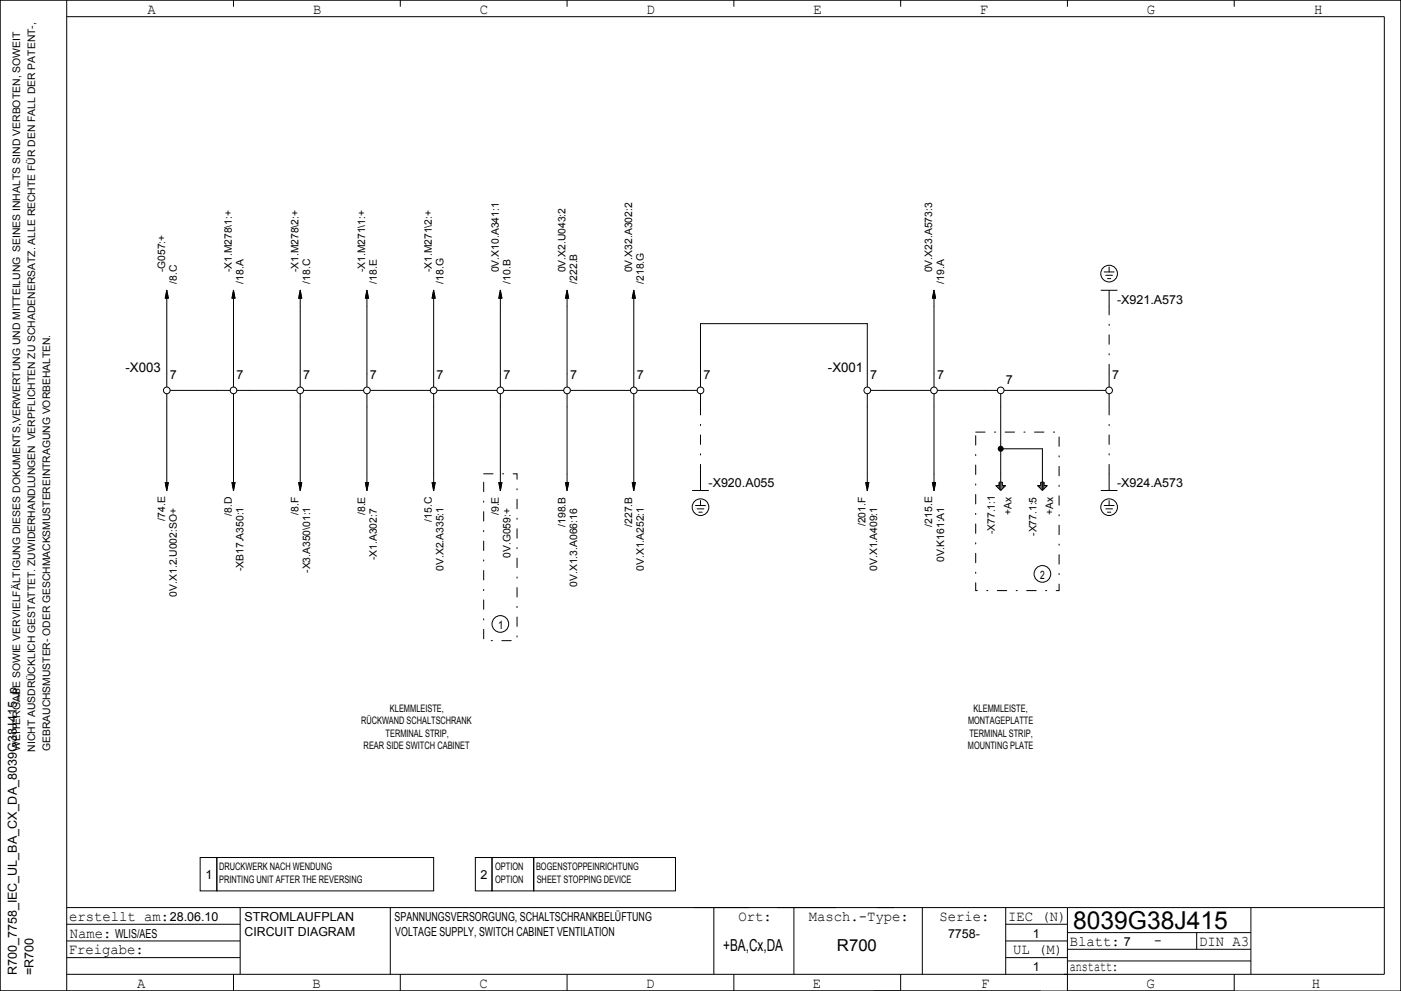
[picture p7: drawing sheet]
<svg xmlns="http://www.w3.org/2000/svg" width="420mm" height="297mm" viewBox="0 0 420 297" stroke-linecap="round" stroke-linejoin="round" font-family="sans-serif">
<defs><g id="words">
<text font-size="7.4" x="321.7" y="278.5">8039G38J415</text>
<g font-size="4.9">
<text x="216.8" y="285">+BA,Cx,DA</text>
<text x="250.9" y="285">R700</text>
</g>
<g font-size="4.4">
<text x="44.3" y="4.2">A</text>
<text x="93.8" y="4.2">B</text>
<text x="143.9" y="4.2">C</text>
<text x="193.9" y="4.2">D</text>
<text x="243.8" y="4.2">E</text>
<text x="293.8" y="4.2">F</text>
<text x="343.8" y="4.2">G</text>
<text x="394" y="4.2">H</text>
<text x="20.7" y="276">erstellt am:</text>
<text x="221.4" y="276">Ort:</text>
<text x="242.5" y="276">Masch.­Type:</text>
<text x="281.6" y="276">Serie:</text>
<text x="302.2" y="276">IEC (N)</text>
<text x="20.9" y="281">Name:</text>
<text x="20.6" y="286">Freigabe:</text>
<text x="303.7" y="286">UL (M)</text>
<text x="320.7" y="283.5">Blatt:</text>
<text x="346" y="283.2">­</text>
<text x="359.5" y="283.5">DIN A3</text>
<text x="320.7" y="291">anstatt:</text>
<text x="41.1" y="296">A</text>
<text x="93.7" y="296">B</text>
<text x="143.7" y="296">C</text>
<text x="193.7" y="296">D</text>
<text x="243.7" y="296">E</text>
<text x="294.1" y="296">F</text>
<text x="343.7" y="296">G</text>
<text x="393.3" y="296">H</text>
</g>
<g font-size="4">
<text x="37.6" y="111.6">­X003</text>
<text x="248.2" y="111.6">­X001</text>
</g>
<g font-size="3.7">
<text x="334.9" y="91">­X921.A573</text>
<text x="50.9" y="113.5">7</text>
<text x="70.9" y="113.5">7</text>
<text x="90.9" y="113.5">7</text>
<text x="110.9" y="113.5">7</text>
<text x="130.9" y="113.5">7</text>
<text x="150.9" y="113.5">7</text>
<text x="170.9" y="113.5">7</text>
<text x="190.9" y="113.5">7</text>
<text x="210.9" y="113.5">7</text>
<text x="260.9" y="113.5">7</text>
<text x="280.9" y="113.5">7</text>
<text x="333.4" y="113.5">7</text>
<text x="301.5" y="115">7</text>
<text x="212.4" y="146">­X920.A055</text>
<text x="334.9" y="146">­X924.A573</text>
<text x="61.6" y="263.5">1</text>
<text x="144" y="263.5">2</text>
<text x="50.9" y="276">28.06.10</text>
<text x="73.3" y="276">STROMLAUFPLAN</text>
<text x="118.3" y="276">SPANNUNGSVERSORGUNG, SCHALTSCHRANKBELÜFTUNG</text>
<text x="34.5" y="281">WLIS/AES</text>
<text x="73.3" y="280.5">CIRCUIT DIAGRAM</text>
<text x="118.5" y="280.5">VOLTAGE SUPPLY, SWITCH CABINET VENTILATION</text>
<text x="284.2" y="281">7758­</text>
<text x="309.6" y="281">1</text>
<text x="336.9" y="283.5">7</text>
<text x="5" y="292.3" transform="rotate(-90 5 292.3)">R700_7758_IEC_UL_BA_CX_DA_8039G38J415_p</text>
<text x="10" y="292.2" transform="rotate(-90 10 292.2)">=R700</text>
<text x="309.6" y="291">1</text>
</g>
<g font-size="3.5">
<text x="311.8" y="173.4">2</text>
<text x="149.4" y="188.4">1</text>
</g>
<g font-size="3.1">
<text x="49.5" y="81.6" transform="rotate(-90 49.5 81.6)">­G057:+</text>
<text x="69.5" y="81.6" transform="rotate(-90 69.5 81.6)">­X1.M278\1:+</text>
<text x="89.5" y="81.6" transform="rotate(-90 89.5 81.6)">­X1.M278\2:+</text>
<text x="109.5" y="81.6" transform="rotate(-90 109.5 81.6)">­X1.M271\1:+</text>
<text x="129.5" y="81.6" transform="rotate(-90 129.5 81.6)">­X1.M271\2:+</text>
<text x="149.5" y="81.6" transform="rotate(-90 149.5 81.6)">0V.X10.A341:1</text>
<text x="169.5" y="81.6" transform="rotate(-90 169.5 81.6)">0V.X2.U043:2</text>
<text x="189.5" y="81.6" transform="rotate(-90 189.5 81.6)">0V.X32.A302:2</text>
<text x="279.5" y="81.6" transform="rotate(-90 279.5 81.6)">0V.X23.A573:3</text>
<text x="53" y="85" transform="rotate(-90 53 85)">/8.C</text>
<text x="73" y="85" transform="rotate(-90 73 85)">/18.A</text>
<text x="93" y="85" transform="rotate(-90 93 85)">/18.C</text>
<text x="113" y="85" transform="rotate(-90 113 85)">/18.E</text>
<text x="133" y="85" transform="rotate(-90 133 85)">/18.G</text>
<text x="153" y="85" transform="rotate(-90 153 85)">/10.B</text>
<text x="173" y="85" transform="rotate(-90 173 85)">/222.B</text>
<text x="193" y="85" transform="rotate(-90 193 85)">/218.G</text>
<text x="283" y="85" transform="rotate(-90 283 85)">/19.A</text>
<text x="69.5" y="154.6" transform="rotate(-90 69.5 154.6)">/8.D</text>
<text x="89.5" y="154.3" transform="rotate(-90 89.5 154.3)">/8.F</text>
<text x="109.5" y="154.4" transform="rotate(-90 109.5 154.4)">/8.E</text>
<text x="149.5" y="154.4" transform="rotate(-90 149.5 154.4)">/9.E</text>
<text x="303.3" y="154.3" transform="rotate(-90 303.3 154.3)">+Ax</text>
<text x="315.8" y="154.3" transform="rotate(-90 315.8 154.3)">+Ax</text>
<text x="49.5" y="156.1" transform="rotate(-90 49.5 156.1)">/74.E</text>
<text x="129.5" y="156.3" transform="rotate(-90 129.5 156.3)">/15.C</text>
<text x="169.5" y="157.9" transform="rotate(-90 169.5 157.9)">/198.B</text>
<text x="189.5" y="157.9" transform="rotate(-90 189.5 157.9)">/227.B</text>
<text x="259.5" y="157.7" transform="rotate(-90 259.5 157.7)">/201.F</text>
<text x="279.5" y="157.8" transform="rotate(-90 279.5 157.8)">/215.E</text>
<text x="298.3" y="160.1" transform="rotate(-90 298.3 160.1)">­X77.1:1</text>
<text x="310.7" y="160.6" transform="rotate(-90 310.7 160.6)">­X77.1:5</text>
<text x="113" y="167.9" transform="rotate(-90 113 167.9)">­X1.A302:7</text>
<text x="153" y="167.2" transform="rotate(-90 153 167.2)">0V.G059:+</text>
<text x="73" y="171.2" transform="rotate(-90 73 171.2)">­XB17.A350:1</text>
<text x="93" y="171.7" transform="rotate(-90 93 171.7)">­X3.A350\01:1</text>
<text x="133" y="171.1" transform="rotate(-90 133 171.1)">0V.X2.A335:1</text>
<text x="193" y="171.1" transform="rotate(-90 193 171.1)">0V.X1.A252:1</text>
<text x="263" y="171.1" transform="rotate(-90 263 171.1)">0V.X1.A409:1</text>
<text x="283" y="168.5" transform="rotate(-90 283 168.5)">0V.K161:A1</text>
<text x="53" y="178.8" transform="rotate(-90 53 178.8)">0V.X1.2.U002:SO+</text>
<text x="173" y="175.9" transform="rotate(-90 173 175.9)">0V.X1.3.A066:16</text>
<text x="116.9" y="213.2">KLEMMLEISTE,</text>
<text x="291.9" y="213.2">KLEMMLEISTE,</text>
<text x="108.3" y="217">RÜCKWAND SCHALTSCHRANK</text>
<text x="115.6" y="220.8">TERMINAL STRIP,</text>
<text x="290.2" y="217">MONTAGEPLATTE</text>
<text x="290.6" y="220.8">TERMINAL STRIP,</text>
<text x="6" y="225" transform="rotate(-90 6 225)">WEITERGABE SOWIE VERVIELFÄLTIGUNG DIESES DOKUMENTS,VERWERTUNG UND MITTEILUNG SEINES INHALTS SIND VERBOTEN, SOWEIT</text>
<text x="10.5" y="225.3" transform="rotate(-90 10.5 225.3)">NICHT AUSDRÜCKLICH GESTATTET. ZUWIDERHANDLUNGEN VERPFLICHTEN ZU SCHADENERSATZ. ALLE RECHTE FÜR DEN FALL DER PATENT­,</text>
<text x="15" y="225.1" transform="rotate(-90 15 225.1)">GEBRAUCHSMUSTER­ ODER GESCHMACKSMUSTEREINTRAGUNG VORBEHALTEN.</text>
<text x="109" y="224.5">REAR SIDE SWITCH CABINET</text>
<text x="290.2" y="224.5">MOUNTING PLATE</text>
<text x="65.7" y="260.8">DRUCKWERK NACH WENDUNG</text>
<text x="148.4" y="260.8">OPTION</text>
<text x="160.7" y="260.8">BOGENSTOPPEINRICHTUNG</text>
<text x="65.7" y="264.5">PRINTING UNIT AFTER THE REVERSING</text>
<text x="148.4" y="264.5">OPTION</text>
<text x="160.9" y="264.5">SHEET STOPPING DEVICE</text>
</g>
</g></defs>
<g fill="none" stroke="#000" stroke-width=".3">
<path d="M0 0h420v297h-420zM20 0v297M20 5h395v287h-395M70 0v2M120 0v2M170 0v2M220 0v2M270 0v2M320 0v2M370 0v2M49.6 89.1v.4M49.7 88.5v1"/>
<path d="M49.8 88v1.5M49.9 87.5v2M50 86.9v29.1M50 86.9l.5 2.6M50 86.9l-.5 2.6M50.1 87.6v1.9M50.2 88v1.5M50.3 88.5v1M50.4 89.1v.4M69.6 89.1v.4M69.7 88.5v1M69.8 88v1.5"/>
<path d="M69.9 87.5v2M70 86.9v29.1M70 86.9l.5 2.6M70 86.9l-.5 2.6M70.1 87.6v1.9M70.2 88v1.5M70.3 88.5v1M70.4 89.1v.4M89.6 89.1v.4M89.7 88.5v1M89.8 88v1.5M89.9 87.5v2"/>
<path d="M90 86.9v29.1M90 86.9l.5 2.6M90 86.9l-.5 2.6M90.1 87.6v1.9M90.2 88v1.5M90.3 88.5v1M90.4 89.1v.4M109.6 89.1v.4M109.7 88.5v1M109.8 88v1.5M109.9 87.5v2M110 86.9v29.1"/>
<path d="M110 86.9l.5 2.6M110 86.9l-.5 2.6M110.1 87.6v1.9M110.2 88v1.5M110.3 88.5v1M110.4 89.1v.4M129.6 89.1v.4M129.7 88.5v1M129.8 88v1.5M129.9 87.5v2M130 86.9v29.1M130 86.9l.5 2.6"/>
<path d="M130 86.9l-.5 2.6M130.1 87.6v1.9M130.2 88v1.5M130.3 88.5v1M130.4 89.1v.4M149.6 89.1v.4M149.7 88.5v1M149.8 88v1.5M149.9 87.5v2M150 86.9v29.1M150 86.9l.5 2.6M150 86.9l-.5 2.6"/>
<path d="M150.1 87.6v1.9M150.2 88v1.5M150.3 88.5v1M150.4 89.1v.4M169.6 89.1v.4M169.7 88.5v1M169.8 88v1.5M169.9 87.5v2M170 86.9v29.1M170 86.9l.5 2.6M170 86.9l-.5 2.6M170.1 87.6v1.9"/>
<path d="M170.2 88v1.5M170.3 88.5v1M170.4 89.1v.4M189.6 89.1v.4M189.7 88.5v1M189.8 88v1.5M189.9 87.5v2M190 86.9v29.1M190 86.9l.5 2.6M190 86.9l-.5 2.6M190.1 87.6v1.9M190.2 88v1.5"/>
<path d="M190.3 88.5v1M190.4 89.1v.4M279.6 89.1v.4M279.7 88.5v1M279.8 88v1.5M279.9 87.5v2M280 86.9v29.1M280 86.9l.5 2.6M280 86.9l-.5 2.6M280.1 87.6v1.9M280.2 88v1.5M280.3 88.5v1"/>
<path d="M280.4 89.1v.4M330 87h5M331 81.5h3M331.5 82.5h2M332 83.5h1M332.5 80v1.5M332.5 87v5M50 118v29.1M51 117h18M70 118v29.1M71 117h18M90 118v29.1"/>
<path d="M91 117h18M110 118v29.1M111 117h18M130 118v29.1M131 117h18M150 118v29.1M151 117h18M170 118v29.1M171 117h18M190 118v29.1M191 117h18M210 116v-19h50v19"/>
<path d="M210 118v4M260 118v29.1M261 117h18M280 118v29.1M281 117h18M300 118v29M301 117h30.5M332.5 112v4M332.5 118v4M300 134.5h12.5v12.5M49.5 144.5l.5 2.6M49.6 144.5v.4"/>
<path d="M49.7 144.5v1M49.8 144.5v1.5M49.9 144.5v1.9M50.1 144.5v2M50.2 144.5v1.5M50.3 144.5v1M50.4 144.5v.4M50.5 144.5l-.5 2.6M69.5 144.5l.5 2.6M69.6 144.5v.4M69.7 144.5v1M69.8 144.5v1.5"/>
<path d="M69.9 144.5v1.9M70.1 144.5v2M70.2 144.5v1.5M70.3 144.5v1M70.4 144.5v.4M70.5 144.5l-.5 2.6M89.5 144.5l.5 2.6M89.6 144.5v.4M89.7 144.5v1M89.8 144.5v1.5M89.9 144.5v1.9M90.1 144.5v2"/>
<path d="M90.2 144.5v1.5M90.3 144.5v1M90.4 144.5v.4M90.5 144.5l-.5 2.6M109.5 144.5l.5 2.6M109.6 144.5v.4M109.7 144.5v1M109.8 144.5v1.5M109.9 144.5v1.9M110.1 144.5v2M110.2 144.5v1.5M110.3 144.5v1"/>
<path d="M110.4 144.5v.4M110.5 144.5l-.5 2.6M129.5 144.5l.5 2.6M129.6 144.5v.4M129.7 144.5v1M129.8 144.5v1.5M129.9 144.5v1.9M130.1 144.5v2M130.2 144.5v1.5M130.3 144.5v1M130.4 144.5v.4M130.5 144.5l-.5 2.6"/>
<path d="M149.5 144.5l.5 2.6M149.6 144.5v.4M149.7 144.5v1M149.8 144.5v1.5M149.9 144.5v1.9M150.1 144.5v2M150.2 144.5v1.5M150.3 144.5v1M150.4 144.5v.4M150.5 144.5l-.5 2.6M169.5 144.5l.5 2.6M169.6 144.5v.4"/>
<path d="M169.7 144.5v1M169.8 144.5v1.5M169.9 144.5v1.9M170.1 144.5v2M170.2 144.5v1.5M170.3 144.5v1M170.4 144.5v.4M170.5 144.5l-.5 2.6M189.5 144.5l.5 2.6M189.6 144.5v.4M189.7 144.5v1M189.8 144.5v1.5"/>
<path d="M189.9 144.5v1.9M190.1 144.5v2M190.2 144.5v1.5M190.3 144.5v1M190.4 144.5v.4M190.5 144.5l-.5 2.6M207.5 147h5M208.5 151.5h3M209 152.5h2M209.5 153.5h1M210 142v5M210 150v1.5"/>
<path d="M259.5 144.5l.5 2.6M259.6 144.5v.4M259.7 144.5v1M259.8 144.5v1.5M259.9 144.5v1.9M260.1 144.5v2M260.2 144.5v1.5M260.3 144.5v1M260.4 144.5v.4M260.5 144.5l-.5 2.6M279.5 144.5l.5 2.6M279.6 144.5v.4"/>
<path d="M279.7 144.5v1M279.8 144.5v1.5M279.9 144.5v1.9M280.1 144.5v2M280.2 144.5v1.5M280.3 144.5v1M280.4 144.5v.4M280.5 144.5l-.5 2.6M298.8 145.5v.3M299.2 145.5v.7M299.5 144.5h1v1h1l-1.5 1.5-1.5-1.5h1zM299.6 144.5v2.1"/>
<path d="M300.4 144.5v2.1M300.8 145.5v.7M301.2 145.5v.3M311.3 145.5v.3M311.7 145.5v.7M312 144.5h1v1h1l-1.5 1.5-1.5-1.5h1zM312.1 144.5v2.1M312.9 144.5v2.1M313.3 145.5v.7M313.7 145.5v.3M330 147h5M331 151.5h3"/>
<path d="M331.5 152.5h2M332 153.5h1M332.5 142v5M332.5 150v1.5M60 257h5v10h-5zM65 257h65v10h-65zM142.5 257h5v10h-5zM147.5 257h12.5v10h-12.5zM160 257h42.5v10h-42.5zM20 277h52M20 272h395M72 272v20"/>
<path d="M117 272v20M214 272v20M238 272v20M276.5 272v20M301.5 272v20M301.5 277h18.5M320 272v25h50v-5M320 279.5h55M358.7 279.5v5M375 272v20M20 287h52M20 282h52"/>
<path d="M70 292v5M120 292v5M170 292v5M220 292v5M270 292v5M301.5 287h18.5M301.5 282h18.5M312 297h-312v-297h420v297M320 284.5h55M320 288h55"/>
<circle cx="332.5" cy="82" r="2.5"/>
<circle cx="50" cy="117" r="1"/>
<circle cx="70" cy="117" r="1"/>
<circle cx="90" cy="117" r="1"/>
<circle cx="110" cy="117" r="1"/>
<circle cx="130" cy="117" r="1"/>
<circle cx="150" cy="117" r="1"/>
<circle cx="170" cy="117" r="1"/>
<circle cx="190" cy="117" r="1"/>
<circle cx="210" cy="117" r="1"/>
<circle cx="260" cy="117" r="1"/>
<circle cx="280" cy="117" r="1"/>
<circle cx="300" cy="117" r="1"/>
<circle cx="332.5" cy="117" r="1"/>
<circle cx="210" cy="152" r="2.5"/>
<circle cx="332.5" cy="152" r="2.5"/>
<circle cx="312.5" cy="172" r="2.5"/>
<circle cx="150" cy="187" r="2.5"/>
</g>
<path d="M332.5 112v-20M292.5 129.5h25v47.5h-25zM145 142h10v50h-10zM210 142v-20M332.5 142v-20" fill="none" stroke="#000" stroke-width=".3" stroke-dasharray="2.8 2.8 .4 2.8"/>
<circle cx="300" cy="134.5" r=".9" fill="#000"/>
<use href="#words"/>
</svg>
